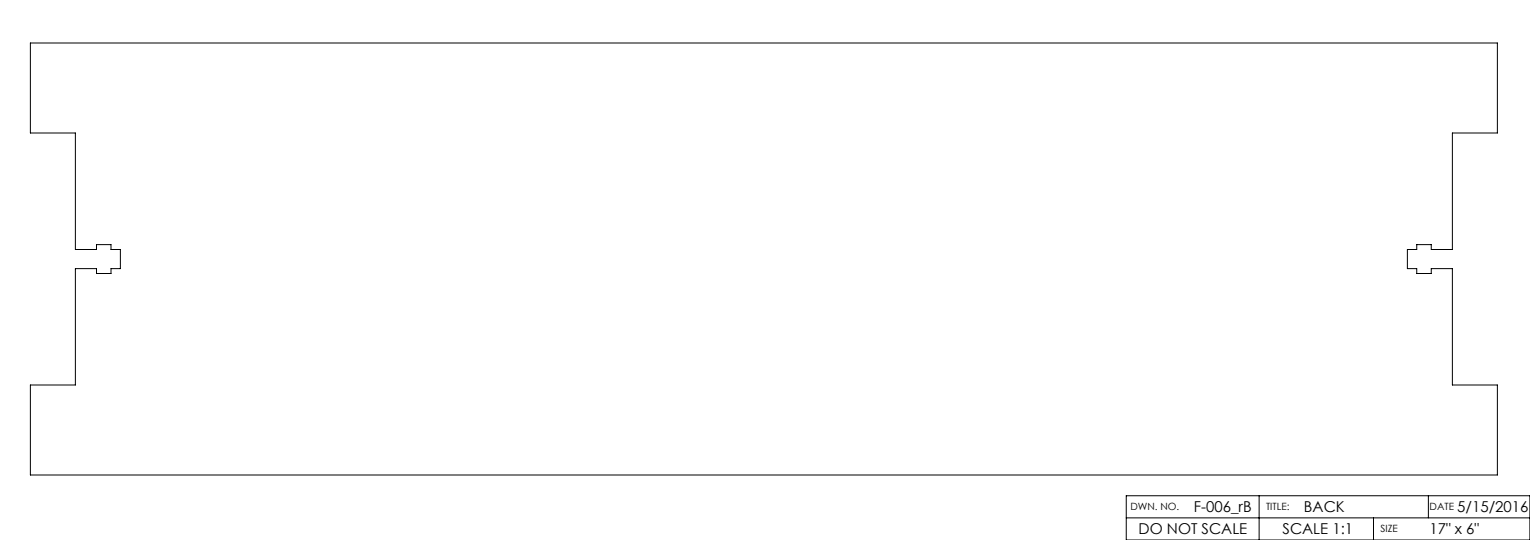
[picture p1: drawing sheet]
<svg xmlns="http://www.w3.org/2000/svg" width="432mm" height="152mm" viewBox="0 0 432 152" stroke-linecap="round" stroke-linejoin="round" font-family="sans-serif">
<defs><g id="words">
<g font-size="4.2">
<text x="336.9" y="144.6">F-006_rB</text>
<text x="368" y="144.6">BACK</text>
<text x="411.2" y="144.6">5/15/2016</text>
<text x="321.3" y="150.8">DO NOT SCALE</text>
<text x="362" y="150.8">SCALE 1:1</text>
<text x="403.4" y="150.8">17&quot; x 6&quot;</text>
</g>
<g font-size="2.8">
<text x="403.5" y="144">DATE</text>
<text x="319.1" y="144">DWN. NO.</text>
<text x="357.3" y="144">TITLE:</text>
<text x="389.6" y="150.2">SIZE</text>
</g>
</g></defs>
<!-- layer: Layer 1 -->
<path d="M8.6 12.1h414v25.4h-12.7v32.9h-6v-1.4h-4.1v1.4h-2.6v5.4h2.6v1.4h4.1v-1.4h6v32.9h12.7v25.4h-414v-25.4h12.7v-32.9h5.9v1.4h4.1v-1.4h2.7v-5.4h-2.7v-1.4h-4.1v1.4h-5.9v-32.9h-12.7zM317.9 139.9h113.9v12.5h-113.9zM355.4 139.9v12.5M403.1 139.9v6.3M317.9 146.2h113.9M387.6 146.2v6.2" fill="none" stroke="#000" stroke-width=".28"/>
<use href="#words"/>
</svg>
